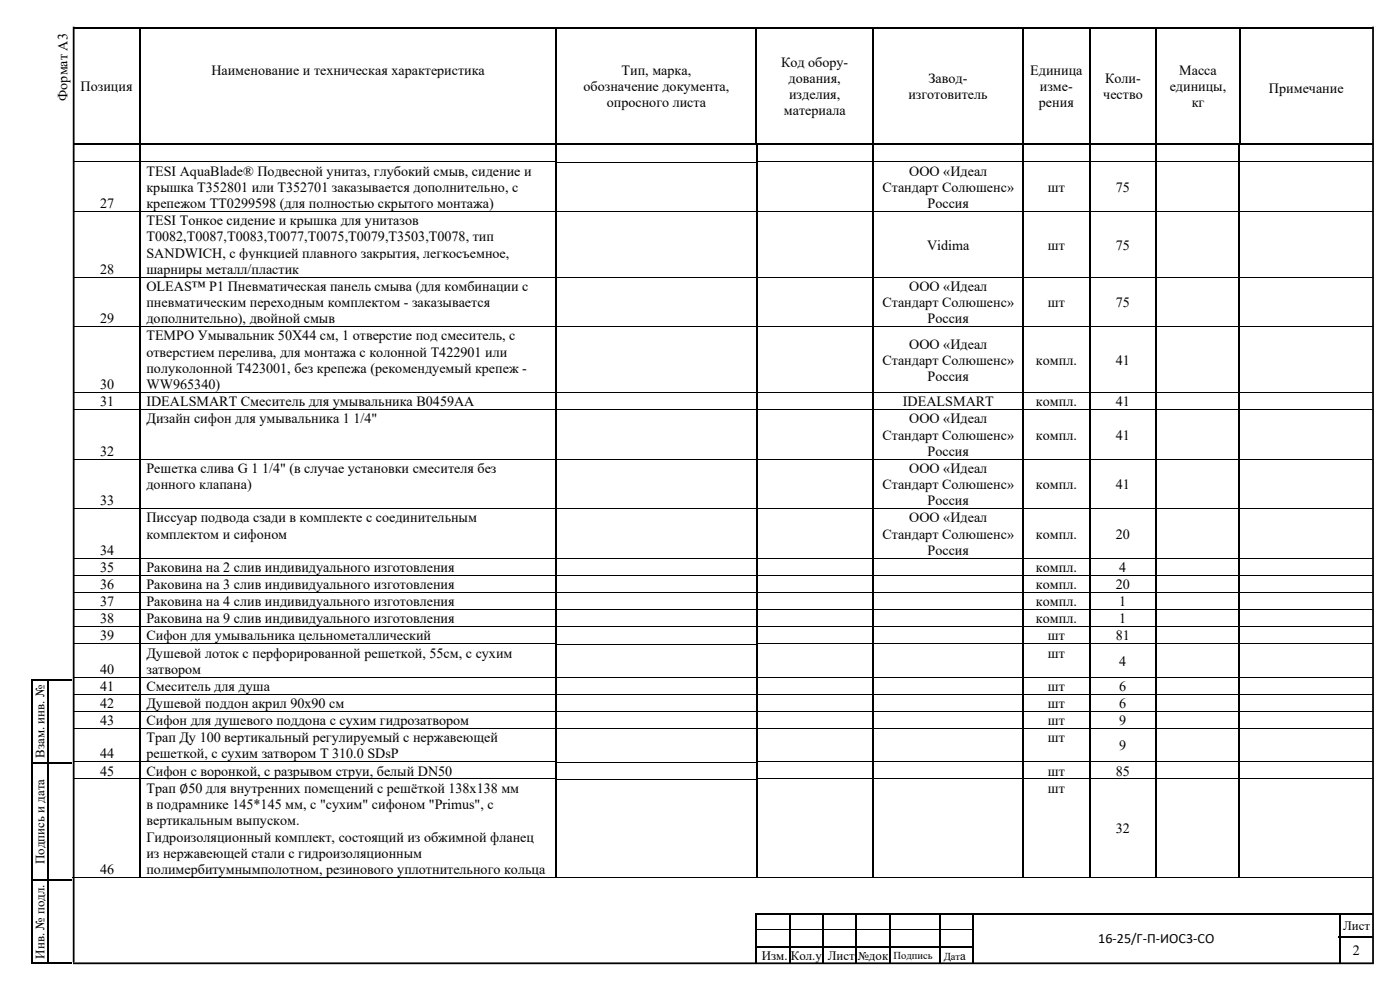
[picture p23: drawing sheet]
<svg xmlns="http://www.w3.org/2000/svg" width="420mm" height="297mm" viewBox="0 0 420 297" stroke-linecap="round" stroke-linejoin="round" font-family="sans-serif">
<defs><g id="words">
<g font-size="4.2">
<text x="63.4" y="22.4">Наименование и техническая характеристика</text>
<text x="186.6" y="22.4">Тип, марка,</text>
<text x="234.4" y="20">Код обору-</text>
<text x="309.2" y="22.4">Единица</text>
<text x="353.9" y="22.4">Масса</text>
<text x="24.2" y="27.3">Позиция</text>
<text x="175.1" y="27.3">обозначение документа,</text>
<text x="236.7" y="24.8">дования,</text>
<text x="236.8" y="29.7">изделия,</text>
<text x="272.6" y="29.7">изготовитель</text>
<text x="278.7" y="24.8">Завод-</text>
<text x="312.1" y="27.3">изме-</text>
<text x="331.1" y="29.7">чество</text>
<text x="331.7" y="24.8">Коли-</text>
<text x="351" y="27.3">единицы,</text>
<text x="380.8" y="27.8">Примечание</text>
<text x="20.3" y="30.2" transform="rotate(-90 20.3 30.2)">Формат А3</text>
<text x="182.1" y="32.1">опросного листа</text>
<text x="235.2" y="34.6">материала</text>
<text x="311.8" y="32.1">рения</text>
<text x="357.6" y="32.1">кг</text>
<text x="44" y="52.7">TESI AquaBlade® Подвесной унитаз, глубокий смыв, сидение и</text>
<text x="272.9" y="52.7">ООО «Идеал</text>
<text x="44" y="57.6">крышка T352801 или T352701 заказывается дополнительно, с</text>
<text x="264.8" y="57.6">Стандарт Солюшенс»</text>
<text x="314.5" y="57.6">шт</text>
<text x="334.8" y="57.6">75</text>
<text x="30" y="62.4">27</text>
<text x="44" y="62.4">крепежом TT0299598 (для полностью скрытого монтажа)</text>
<text x="278.4" y="62.4">Россия</text>
<text x="44" y="67.6">TESI Тонкое сидение и крышка для унитазов</text>
<text x="44" y="72.4">T0082,T0087,T0083,T0077,T0075,T0079,T3503,T0078, тип</text>
<text x="44" y="77.3">SANDWICH, с функцией плавного закрытия, легкосъемное,</text>
<text x="278.2" y="74.9">Vidima</text>
<text x="314.5" y="74.9">шт</text>
<text x="334.8" y="74.9">75</text>
<text x="30" y="82.2">28</text>
<text x="44" y="82.2">шарниры металл/пластик</text>
<text x="44" y="87.3">OLEAS™ P1 Пневматическая панель смыва (для комбинации с</text>
<text x="272.9" y="87.3">ООО «Идеал</text>
<text x="44" y="92.2">пневматическим переходным комплектом - заказывается</text>
<text x="264.8" y="92.2">Стандарт Солюшенс»</text>
<text x="314.5" y="92.2">шт</text>
<text x="334.8" y="92.2">75</text>
<text x="30" y="97">29</text>
<text x="44" y="97">дополнительно), двойной смыв</text>
<text x="278.4" y="97">Россия</text>
<text x="44" y="107">отверстием перелива, для монтажа с колонной T422901 или</text>
<text x="44" y="102.2">TEMPO Умывальник 50X44 см, 1 отверстие под смеситель, с</text>
<text x="272.9" y="104.6">ООО «Идеал</text>
<text x="44" y="111.9">полуколонной T423001, без крепежа (рекомендуемый крепеж -</text>
<text x="264.8" y="109.5">Стандарт Солюшенс»</text>
<text x="310.9" y="109.5">компл.</text>
<text x="334.8" y="109.5">41</text>
<text x="30" y="116.8">30</text>
<text x="44" y="116.8">WW965340)</text>
<text x="278.4" y="114.3">Россия</text>
<text x="30" y="121.9">31</text>
<text x="44" y="121.9">IDEALSMART Смеситель для умывальника B0459AA</text>
<text x="271" y="121.9">IDEALSMART</text>
<text x="310.9" y="121.9">компл.</text>
<text x="334.8" y="121.9">41</text>
<text x="44" y="127">Дизайн сифон для умывальника 1 1/4&quot;</text>
<text x="264.8" y="131.9">Стандарт Солюшенс»</text>
<text x="272.9" y="127">ООО «Идеал</text>
<text x="310.9" y="131.9">компл.</text>
<text x="334.8" y="131.9">41</text>
<text x="30" y="136.8">32</text>
<text x="278.4" y="136.8">Россия</text>
<text x="44" y="141.9">Решетка слива G 1 1/4&quot; (в случае установки смесителя без</text>
<text x="272.9" y="141.9">ООО «Идеал</text>
<text x="44" y="146.8">донного клапана)</text>
<text x="264.8" y="146.8">Стандарт Солюшенс»</text>
<text x="310.9" y="146.8">компл.</text>
<text x="334.8" y="146.8">41</text>
<text x="30" y="151.6">33</text>
<text x="278.4" y="151.6">Россия</text>
<text x="44" y="161.6">комплектом и сифоном</text>
<text x="44" y="156.8">Писсуар подвода сзади в комплекте с соединительным</text>
<text x="264.8" y="161.6">Стандарт Солюшенс»</text>
<text x="272.9" y="156.8">ООО «Идеал</text>
<text x="310.9" y="161.6">компл.</text>
<text x="334.8" y="161.6">20</text>
<text x="30" y="166.5">34</text>
<text x="278.4" y="166.5">Россия</text>
<text x="30" y="171.6">35</text>
<text x="44" y="171.6">Раковина на 2 слив индивидуального изготовления</text>
<text x="310.9" y="171.6">компл.</text>
<text x="335.9" y="171.6">4</text>
<text x="30" y="176.8">36</text>
<text x="44" y="176.8">Раковина на 3 слив индивидуального изготовления</text>
<text x="310.9" y="176.8">компл.</text>
<text x="334.8" y="176.8">20</text>
<text x="30" y="181.9">37</text>
<text x="44" y="181.9">Раковина на 4 слив индивидуального изготовления</text>
<text x="310.9" y="181.9">компл.</text>
<text x="335.9" y="181.9">1</text>
<text x="30" y="187">38</text>
<text x="44" y="187">Раковина на 9 слив индивидуального изготовления</text>
<text x="310.9" y="187">компл.</text>
<text x="335.9" y="187">1</text>
<text x="30" y="192.2">39</text>
<text x="44" y="192.2">Сифон для умывальника цельнометаллический</text>
<text x="44" y="197.3">Душевой лоток с перфорированной решеткой, 55см, с сухим</text>
<text x="314.5" y="192.2">шт</text>
<text x="314.5" y="197.3">шт</text>
<text x="334.8" y="192.2">81</text>
<text x="30" y="202.2">40</text>
<text x="44" y="202.2">затвором</text>
<text x="335.9" y="199.7">4</text>
<text x="30" y="207.3">41</text>
<text x="44" y="207.3">Смеситель для душа</text>
<text x="314.5" y="207.3">шт</text>
<text x="335.9" y="207.3">6</text>
<text x="30" y="212.4">42</text>
<text x="44" y="212.4">Душевой поддон акрил 90х90 см</text>
<text x="314.5" y="212.4">шт</text>
<text x="335.9" y="212.4">6</text>
<text x="30" y="217.6">43</text>
<text x="44" y="217.6">Сифон для душевого поддона с сухим гидрозатвором</text>
<text x="314.5" y="217.6">шт</text>
<text x="335.9" y="217.6">9</text>
<text x="30" y="227.6">44</text>
<text x="44" y="227.6">решеткой, с сухим затвором T 310.0 SDsP</text>
<text x="44" y="222.7">Трап Ду 100 вертикальный регулируемый с нержавеющей</text>
<text x="314.5" y="222.7">шт</text>
<text x="335.9" y="225.1">9</text>
<text x="30" y="232.7">45</text>
<text x="44" y="232.7">Сифон с воронкой, с разрывом струи, белый DN50</text>
<text x="314.5" y="232.7">шт</text>
<text x="334.8" y="232.7">85</text>
<text x="44" y="237.9">Трап ∅50 для внутренних помещений с решёткой 138х138 мм</text>
<text x="314.5" y="237.8">шт</text>
<text x="44" y="242.8">в подрамнике 145*145 мм, с &quot;сухим&quot; сифоном &quot;Primus&quot;, с</text>
<text x="44" y="247.6">вертикальным выпуском.</text>
<text x="334.8" y="250">32</text>
<text x="44" y="252.5">Гидроизоляционный комплект, состоящий из обжимной фланец</text>
<text x="44" y="257.4">из нержавеющей стали с гидроизоляционным</text>
<text x="30" y="262.3">46</text>
<text x="44" y="262.3">полимербитумнымполотном, резинового уплотнительного кольца</text>
<text x="329.6" y="283">16‐25/Г‐П‐ИОС3‐СО</text>
<text x="406" y="286.6">2</text>
</g>
<g font-size="3.9">
<text x="13.4" y="227.4" transform="rotate(-90 13.4 227.4)">Взам. инв. №</text>
<text x="13.4" y="259.2" transform="rotate(-90 13.4 259.2)">Подпись и дата</text>
<text x="403.1" y="279">Лист</text>
<text x="13.4" y="287.6" transform="rotate(-90 13.4 287.6)">Инв. № подл.</text>
<text x="228.6" y="288">Изм.</text>
<text x="237.3" y="288">Кол.у</text>
<text x="248.4" y="288">Лист</text>
<text x="288.2" y="288">а</text>
</g>
<text font-size="3.5" x="257.4" y="288">№док</text>
<g font-size="3.2">
<text x="268.2" y="287.7">Подпись</text>
<text x="283.2" y="288">Дат</text>
</g>
</g></defs>
<g fill="#000">
<path d="M22 8h390.1v.5h-390.1zM41.7 8.5h.5v7.5h-.5zM41.7 16h.5v.6h-.5zM41.7 16.6h.5v26.4h-.5zM166.7 8.5h.5v7.5h-.5zM166.7 16h.5v.6h-.5zM166.7 16.6h.5v26.4h-.5zM226.7 8.5h.6v7.5h-.6zM226.7 16h.6v.6h-.6zM226.7 16.6h.6v26.4h-.6zM261.7 8.5h.6v7.5h-.6zM261.7 16h.6v.6h-.6z"/>
<path d="M261.7 16.6h.6v26.4h-.6zM306.8 8.5h.5v7.5h-.5zM306.8 16h.5v.6h-.5zM306.8 16.6h.5v26.4h-.5zM326.8 8.5h.5v7.5h-.5zM326.8 16h.5v.6h-.5zM326.8 16.6h.5v26.4h-.5zM346.8 8.5h.5v7.5h-.5zM346.8 16h.5v.6h-.5zM346.8 16.6h.5v26.4h-.5zM371.8 8.5h.5v7.5h-.5zM371.8 16h.5v.6h-.5z"/>
<path d="M371.8 16.6h.5v26.4h-.5zM41.8 43.5l.5 .1zM41.8 43.6h.5v4.9h-.5zM41.8 48.5h.5v.3h-.5zM41.8 48.8h.5v14.6h-.5zM166.7 43.4h.5v.2h-.5zM166.7 43.6h.5v4.9h-.5zM166.7 48.5h.5v.3h-.5zM166.7 48.8h.5v14.6h-.5zM226.8 43.4h.5v.2h-.5zM226.8 43.6h.5v4.9h-.5zM226.8 48.5h.5v.3h-.5z"/>
<path d="M226.8 48.8h.5v14.6h-.5zM261.8 43.5l.5 .1zM261.8 43.6h.5v4.9h-.5zM261.8 48.5h.5v.3h-.5zM261.8 48.8h.5v14.6h-.5zM306.8 43.5l.5 .1zM306.8 43.6h.5v4.9h-.5zM306.8 48.5h.5v.3h-.5zM306.8 48.8h.5v14.6h-.5zM326.7 43.5l.6 .1zM326.7 43.6h.6v4.9h-.6zM326.7 48.5h.6v.3h-.6z"/>
<path d="M326.7 48.8h.6v14.6h-.6zM346.6 43.5l.6 .1zM346.6 43.6h.6v4.9h-.6zM346.6 48.5h.6v.3h-.6zM346.6 48.8h.6v14.6h-.6zM371.7 43.5l.5 .1zM371.7 43.6h.5v4.9h-.5zM371.7 48.5h.5v.3h-.5zM371.7 48.8h.5v14.6h-.5zM9.2 203.7h.6v.5h-.6zM9.2 203.7h12.3v.5h-12.3zM9.2 204.2h.6v24.5h-.6z"/>
<path d="M14.2 204.2h.6v24.5h-.6zM9.2 228.7h12.3v.5h-12.3zM9.2 229.2h.6v34.5h-.6zM14.2 229.2h.6v34.5h-.6zM9.2 263.7h12.3v.5h-12.3zM9.2 264.2h.6v25h-.6zM14.2 264.2h.6v25h-.6zM226.7 273.8h.6v.6h-.6zM226.7 273.8h65.6v.6h-65.6zM226.7 274.4h.6v4.4h-.6zM226.7 278.8h.6v.6h-.6zM226.7 279.4h.6v1.4h-.6z"/>
<path d="M236.7 274.4h.6v4.4h-.6zM236.7 278.8h.6v.6h-.6zM236.7 279.4h.6v1.4h-.6zM246.7 274.4h.6v4.4h-.6zM246.7 278.8h.6v.6h-.6zM246.7 279.4h.6v1.4h-.6zM256.7 274.4h.6v4.4h-.6zM256.7 278.8h.6v.6h-.6zM256.7 279.4h.6v1.4h-.6zM266.8 274.4h.5v4.4h-.5zM266.8 278.8h.5v.6h-.5zM266.8 279.4h.5v1.4h-.5z"/>
<path d="M281.8 274.4h.5v4.4h-.5zM281.8 278.8h.5v.6h-.5zM281.8 279.4h.5v1.4h-.5zM291.8 274.4h.5v4.4h-.5zM291.8 278.8h.5v.6h-.5zM291.8 279.4h.5v1.4h-.5zM292.3 273.8h109.5v.6h-109.5zM401.8 273.8h10.3v.6h-10.3zM401.8 274.4h.5v4.4h-.5zM401.8 278.8h.5v.6h-.5zM401.8 279.4h.5v1.4h-.5zM9.2 288.7h5v.5h-5z"/>
<path d="M14.8 288.7h6.7v.5h-6.7zM226.7 280.8h.6v.5h-.6zM226.7 281.3h.6v2.5h-.6zM226.7 283.8h65.6v.6h-65.6zM226.7 284.4h.6v4.4h-.6zM236.7 280.8h.6v.5h-.6zM236.7 281.3h.6v2.5h-.6zM236.7 284.4h.6v4.4h-.6zM246.7 280.8h.6v.5h-.6zM246.7 281.3h.6v2.5h-.6zM246.7 284.4h.6v4.4h-.6zM256.7 280.8h.6v.5h-.6z"/>
<path d="M256.7 281.3h.6v2.5h-.6zM256.7 284.4h.6v4.4h-.6zM266.8 280.8h.5v.5h-.5zM266.8 281.3h.5v2.5h-.5zM266.8 284.4h.5v4.4h-.5zM281.8 280.8h.5v.5h-.5zM281.8 281.3h.5v2.5h-.5zM281.8 284.4h.5v4.4h-.5zM291.8 280.8h.5v.5h-.5zM291.8 281.3h.5v2.5h-.5zM291.8 284.4h.5v4.4h-.5zM401.8 280.8h10.3v.5h-10.3z"/>
<path d="M401.8 281.3h.5v2.5h-.5zM401.8 283.8h.5v.6h-.5zM401.8 284.4h.5v4.4h-.5z"/>
</g>
<path d="M22 43.2h390.1" fill="none" stroke="#000" stroke-width=".34"/>
<g fill="none" stroke="#000" stroke-width=".3">
<path d="M22 43.5h144.7M22 48.6h19.8M42.3 48.6h124.4M167.2 43.5h59.6M167.2 48.6h59.6M227.3 43.5h184.7M227.3 48.6h34.5M262.3 48.6h44.5M307.3 48.6h19.4M327.3 48.6h19.3M347.2 48.6h24.5M372.2 48.6h39.8"/>
<path d="M227.3 279h9.4M237.3 278.9h9.4M247.3 278.9h9.4M257.3 278.9h9.5M267.3 278.9h14.5M282.3 278.9h9.5"/>
</g>
<path d="M22.1 8v280.8M412.1 8v281M21.9 289h390.4" fill="none" stroke="#000" stroke-width=".53"/>
<g fill="#fff">
<path d="M43.4 63.6h122.2v4.9h-122.2z"/>
<path d="M43.4 68.5h122.2v4.9h-122.2z"/>
<path d="M43.4 73.4h122.2v4.9h-122.2z"/>
<path d="M43.4 78.3h122.2v4.8h-122.2z"/>
</g>
<path d="M22 63.5h19.8M42.3 63.5h124.4M167.2 63.5h59.6M227.3 63.5h34.5M262.3 63.5h44.5M307.3 63.5h19.4M327.3 63.5h19.3M347.2 63.5h24.5M372.2 63.5h39.8" fill="none" stroke="#000" stroke-width=".3"/>
<g fill="#000">
<path d="M41.8 63.4h.5v.2h-.5zM41.8 63.6h.5v19.5h-.5zM166.7 63.4h.5v.2h-.5zM166.7 63.6h.5v19.5h-.5zM226.8 63.4h.5v.2h-.5zM226.8 63.6h.5v19.5h-.5zM261.8 63.4h.5v.2h-.5zM261.8 63.6h.5v19.5h-.5zM306.8 63.4h.5v.2h-.5zM306.8 63.6h.5v19.5h-.5zM326.7 63.4h.6v.2h-.6zM326.7 63.6h.6v19.5h-.6z"/>
<path d="M346.6 63.4h.6v.2h-.6zM346.6 63.6h.6v19.5h-.6zM371.7 63.4h.5v.2h-.5zM371.7 63.6h.5v19.5h-.5z"/>
</g>
<g fill="#fff">
<path d="M43.4 83.4h122.2v4.8h-122.2z"/>
<path d="M43.4 88.2h122.2v4.9h-122.2z"/>
<path d="M43.4 93.1h122.2v4.9h-122.2z"/>
</g>
<g fill="none" stroke="#000" stroke-width=".3">
<path d="M22 83.2h19.8M22 98.1h19.8M42.3 83.2h124.4M42.3 98.1h124.4M167.2 83.2h59.6M167.2 98.1h59.6M227.3 83.2h34.5M227.3 98.1h34.5M262.3 83.2h44.5M262.3 98.1h44.5M307.3 83.2h19.4M307.3 98.1h19.4"/>
<path d="M327.3 83.2h19.3M327.3 98.1h19.3M347.2 83.2h24.5M347.2 98.1h24.5M372.2 83.2h39.8M372.2 98.1h39.8M22 117.8h19.8M42.3 117.8h124.4M167.2 117.8h59.6M227.3 117.8h34.5M262.3 117.8h44.5M307.3 117.8h19.4"/>
<path d="M327.3 117.8h19.3M347.2 117.8h24.5M372.2 117.8h39.8M22 122.9h19.8M22 137.8h19.8M42.3 122.9h124.4M42.3 137.8h124.4M167.2 123h59.6M167.2 137.8h59.6M227.3 122.9h34.5M227.3 137.8h34.5M262.3 122.9h44.5"/>
<path d="M262.3 137.8h44.5M307.3 122.9h19.4M307.3 137.8h19.4M327.3 122.9h19.3M327.3 137.8h19.3M347.2 122.9h24.5M347.2 137.8h24.5M372.2 122.9h39.8M372.2 137.8h39.8M22 152.7h19.8M42.3 152.7h124.4M167.2 152.7h59.6"/>
<path d="M227.3 152.7h34.5M262.3 152.7h44.5M307.3 152.7h19.4M327.3 152.7h19.3M347.2 152.7h24.5M372.2 152.7h39.8M22 167.5h19.8M22 172.7h19.8M22 177.8h19.8M42.3 167.5h124.4M42.3 172.7h124.4M42.3 177.8h124.4"/>
<path d="M167.2 167.6h59.6M167.2 172.7h59.6M167.2 177.8h59.6M227.3 167.5h34.5M227.3 172.7h34.5M227.3 177.8h34.5M262.3 167.5h44.5M262.3 172.7h44.5M262.3 177.8h44.5M307.3 167.5h19.4M307.3 172.7h19.4M307.3 177.8h19.4"/>
<path d="M327.3 167.5h19.3M327.3 172.7h19.3M327.3 177.8h19.3M347.2 167.5h24.5M347.2 172.7h24.5M347.2 177.8h24.5M372.2 167.5h39.8M372.2 172.7h39.8M372.2 177.8h39.8M22 182.9h19.8M22 188.1h19.8M22 193.2h19.8"/>
<path d="M42.3 182.9h124.4M42.3 188.1h124.4M42.3 193.2h124.4M167.2 183h59.6M167.2 188.1h59.6M167.2 193.3h59.6M227.3 182.9h34.5M227.3 188.1h34.5M227.3 193.2h34.5M262.3 182.9h44.5M262.3 188.1h44.5M262.3 193.2h44.5"/>
<path d="M307.3 182.9h19.4M307.3 188.1h19.4M307.3 193.2h19.4M327.3 182.9h19.3M327.3 188.1h19.3M327.3 193.2h19.3M347.2 182.9h24.5M347.2 188.1h24.5M347.2 193.2h24.5M372.2 182.9h39.8M372.2 188.1h39.8M372.2 193.2h39.8"/>
<path d="M22 203.2h19.8M22 208.3h19.8M22 213.5h19.8M22 218.6h19.8M42.3 203.2h124.4M42.3 208.3h124.4M42.3 213.5h124.4M42.3 218.6h124.4M167.2 203.2h59.6M167.2 208.4h59.6M167.2 213.5h59.6M167.2 218.6h59.6"/>
<path d="M227.3 203.2h34.5M227.3 208.3h34.5M227.3 213.5h34.5M227.3 218.6h34.5M262.3 203.2h44.5M262.3 208.3h44.5M262.3 213.5h44.5M262.3 218.6h44.5M307.3 203.2h19.4M307.3 208.3h19.4M307.3 213.5h19.4M307.3 218.6h19.4"/>
<path d="M327.3 203.2h19.3M327.3 208.3h19.3M327.3 213.5h19.3M327.3 218.6h19.3M347.2 203.2h24.5M347.2 208.3h24.5M347.2 213.5h24.5M347.2 218.6h24.5M372.2 203.2h39.8M372.2 208.3h39.8M372.2 213.5h39.8M372.2 218.6h39.8"/>
<path d="M22 228.6h19.8M22 233.7h19.8M42.3 228.6h124.4M42.3 233.7h124.4M167.2 228.6h59.6M167.2 233.8h59.6M227.3 228.6h34.5M227.3 233.7h34.5M262.3 228.6h44.5M262.3 233.7h44.5M307.3 228.6h19.4M307.3 233.7h19.4"/>
<path d="M327.3 228.6h19.3M327.3 233.7h19.3M347.2 228.6h24.5M347.2 233.7h24.5M372.2 228.6h39.8M372.2 233.7h39.8M21.8 263.3h390.2"/>
</g>
<g fill="#000">
<path d="M41.8 83.1h.5v.3h-.5zM41.8 83.4h.5v14.6h-.5zM41.8 98h.5v.3h-.5zM41.8 98.3h.5v19.4h-.5zM166.7 83.1h.5v.3h-.5zM166.7 83.4h.5v14.6h-.5zM166.7 98h.5v.3h-.5zM166.7 98.3h.5v19.4h-.5zM226.8 83.1h.5v.3h-.5zM226.8 83.4h.5v14.6h-.5zM226.8 98h.5v.3h-.5zM226.8 98.3h.5v19.4h-.5z"/>
<path d="M261.8 83.1h.5v.3h-.5zM261.8 83.4h.5v14.6h-.5zM261.8 98h.5v.3h-.5zM261.8 98.3h.5v19.4h-.5zM306.8 83.1h.5v.3h-.5zM306.8 83.4h.5v14.6h-.5zM306.8 98h.5v.3h-.5zM306.8 98.3h.5v19.4h-.5zM326.7 83.1h.6v.3h-.6zM326.7 83.4h.6v14.6h-.6zM326.7 98h.6v.3h-.6zM326.7 98.3h.6v19.4h-.6z"/>
<path d="M346.6 83.1h.6v.3h-.6zM346.6 83.4h.6v14.6h-.6zM346.6 98h.6v.3h-.6zM346.6 98.3h.6v19.4h-.6zM371.7 83.1h.5v.3h-.5zM371.7 83.4h.5v14.6h-.5zM371.7 98h.5v.3h-.5zM371.7 98.3h.5v19.4h-.5zM41.8 117.7h.5v.3h-.5zM41.8 118h.5v4.9h-.5zM166.7 117.7h.5v.3h-.5zM166.7 118h.5v4.9h-.5z"/>
<path d="M226.8 117.7h.5v.3h-.5zM226.8 118h.5v4.9h-.5zM261.8 117.7h.5v.3h-.5zM261.8 118h.5v4.9h-.5zM306.8 117.7h.5v.3h-.5zM306.8 118h.5v4.9h-.5zM326.7 117.7h.6v.3h-.6zM326.7 118h.6v4.9h-.6zM346.6 117.7h.6v.3h-.6zM346.6 118h.6v4.9h-.6zM371.7 117.7h.5v.3h-.5zM371.7 118h.5v4.9h-.5z"/>
<path d="M41.8 122.9h.5v.2h-.5zM41.8 123.1h.5v14.6h-.5zM41.8 137.7h.5v.3h-.5zM41.8 138h.5v14.6h-.5zM166.7 122.9h.5v.2h-.5zM166.7 123.1h.5v14.6h-.5zM166.7 137.7h.5v.3h-.5zM166.7 138h.5v14.6h-.5zM226.8 122.9h.5v.2h-.5zM226.8 123.1h.5v14.6h-.5zM226.8 137.7h.5v.3h-.5zM226.8 138h.5v14.6h-.5z"/>
<path d="M261.8 122.9h.5v.2h-.5zM261.8 123.1h.5v14.6h-.5zM261.8 137.7h.5v.3h-.5zM261.8 138h.5v14.6h-.5zM306.8 122.9h.5v.2h-.5zM306.8 123.1h.5v14.6h-.5zM306.8 137.7h.5v.3h-.5zM306.8 138h.5v14.6h-.5zM326.7 122.9h.6v.2h-.6zM326.7 123.1h.6v14.6h-.6zM326.7 137.7h.6v.3h-.6zM326.7 138h.6v14.6h-.6z"/>
<path d="M346.6 122.9h.6v.2h-.6zM346.6 123.1h.6v14.6h-.6zM346.6 137.7h.6v.3h-.6zM346.6 138h.6v14.6h-.6zM371.7 122.9h.5v.2h-.5zM371.7 123.1h.5v14.6h-.5zM371.7 137.7h.5v.3h-.5zM371.7 138h.5v14.6h-.5zM41.8 152.6h.5v.3h-.5zM41.8 152.9h.5v14.5h-.5zM166.7 152.6h.5v.3h-.5zM166.7 152.9h.5v14.5h-.5z"/>
<path d="M226.8 152.6h.5v.3h-.5zM226.8 152.9h.5v14.5h-.5zM261.8 152.6h.5v.3h-.5zM261.8 152.9h.5v14.5h-.5zM306.8 152.6h.5v.3h-.5zM306.8 152.9h.5v14.5h-.5zM326.7 152.6h.6v.3h-.6zM326.7 152.9h.6v14.5h-.6zM346.6 152.6h.6v.3h-.6zM346.6 152.9h.6v14.5h-.6zM371.7 152.6h.5v.3h-.5zM371.7 152.9h.5v14.5h-.5z"/>
<path d="M41.8 167.4h.5v.3h-.5zM41.8 167.7h.5v4.9h-.5zM41.8 172.6h.5v.3h-.5zM41.8 172.9h.5v4.8h-.5zM41.8 177.7h.5v.3h-.5zM41.8 178h.5v4.9h-.5zM166.7 167.4h.5v.3h-.5zM166.7 167.7h.5v4.9h-.5zM166.7 172.6h.5v.3h-.5zM166.7 172.9h.5v4.8h-.5zM166.7 177.7h.5v.3h-.5zM166.7 178h.5v4.9h-.5z"/>
<path d="M226.8 167.4h.5v.3h-.5zM226.8 167.7h.5v4.9h-.5zM226.8 172.6h.5v.3h-.5zM226.8 172.9h.5v4.8h-.5zM226.8 177.7h.5v.3h-.5zM226.8 178h.5v4.9h-.5zM261.8 167.4h.5v.3h-.5zM261.8 167.7h.5v4.9h-.5zM261.8 172.6h.5v.3h-.5zM261.8 172.9h.5v4.8h-.5zM261.8 177.7h.5v.3h-.5zM261.8 178h.5v4.9h-.5z"/>
<path d="M306.8 167.4h.5v.3h-.5zM306.8 167.7h.5v4.9h-.5zM306.8 172.6h.5v.3h-.5zM306.8 172.9h.5v4.8h-.5zM306.8 177.7h.5v.3h-.5zM306.8 178h.5v4.9h-.5zM326.7 167.4h.6v.3h-.6zM326.7 167.7h.6v4.9h-.6zM326.7 172.6h.6v.3h-.6zM326.7 172.9h.6v4.8h-.6zM326.7 177.7h.6v.3h-.6zM326.7 178h.6v4.9h-.6z"/>
<path d="M346.6 167.4h.6v.3h-.6zM346.6 167.7h.6v4.9h-.6zM346.6 172.6h.6v.3h-.6zM346.6 172.9h.6v4.8h-.6zM346.6 177.7h.6v.3h-.6zM346.6 178h.6v4.9h-.6zM371.7 167.4h.5v.3h-.5zM371.7 167.7h.5v4.9h-.5zM371.7 172.6h.5v.3h-.5zM371.7 172.9h.5v4.8h-.5zM371.7 177.7h.5v.3h-.5zM371.7 178h.5v4.9h-.5z"/>
<path d="M41.8 182.9h.5v.2h-.5zM41.8 183.1h.5v4.9h-.5zM41.8 188h.5v.3h-.5zM41.8 188.3h.5v4.8h-.5zM41.8 193.1h.5v.3h-.5zM41.8 193.4h.5v9.7h-.5zM166.7 182.9h.5v.2h-.5zM166.7 183.1h.5v4.9h-.5zM166.7 188h.5v.3h-.5zM166.7 188.3h.5v4.8h-.5zM166.7 193.1h.5v.3h-.5zM166.7 193.4h.5v9.7h-.5z"/>
<path d="M226.8 182.9h.5v.2h-.5zM226.8 183.1h.5v4.9h-.5zM226.8 188h.5v.3h-.5zM226.8 188.3h.5v4.8h-.5zM226.8 193.1h.5v.3h-.5zM226.8 193.4h.5v9.7h-.5zM261.8 182.9h.5v.2h-.5zM261.8 183.1h.5v4.9h-.5zM261.8 188h.5v.3h-.5zM261.8 188.3h.5v4.8h-.5zM261.8 193.1h.5v.3h-.5zM261.8 193.4h.5v9.7h-.5z"/>
<path d="M306.8 182.9h.5v.2h-.5zM306.8 183.1h.5v4.9h-.5zM306.8 188h.5v.3h-.5zM306.8 188.3h.5v4.8h-.5zM306.8 193.1h.5v.3h-.5zM306.8 193.4h.5v9.7h-.5zM326.7 182.9h.6v.2h-.6zM326.7 183.1h.6v4.9h-.6zM326.7 188h.6v.3h-.6zM326.7 188.3h.6v4.8h-.6zM326.7 193.1h.6v.3h-.6zM326.7 193.4h.6v9.7h-.6z"/>
<path d="M346.6 182.9h.6v.2h-.6zM346.6 183.1h.6v4.9h-.6zM346.6 188h.6v.3h-.6zM346.6 188.3h.6v4.8h-.6zM346.6 193.1h.6v.3h-.6zM346.6 193.4h.6v9.7h-.6zM371.7 182.9h.5v.2h-.5zM371.7 183.1h.5v4.9h-.5zM371.7 188h.5v.3h-.5zM371.7 188.3h.5v4.8h-.5zM371.7 193.1h.5v.3h-.5zM371.7 193.4h.5v9.7h-.5z"/>
<path d="M41.8 203.1h.5v.3h-.5zM41.8 203.4h.5v4.9h-.5zM41.8 208.3h.5v.2h-.5zM41.8 208.5h.5v4.9h-.5zM41.8 213.4h.5v.3h-.5zM41.8 213.7h.5v4.8h-.5zM41.8 218.5h.5v.3h-.5zM41.8 218.8h.5v9.7h-.5zM166.7 203.1h.5v.3h-.5zM166.7 203.4h.5v4.9h-.5zM166.7 208.3h.5v.2h-.5zM166.7 208.5h.5v4.9h-.5z"/>
<path d="M166.7 213.4h.5v.3h-.5zM166.7 213.7h.5v4.8h-.5zM166.7 218.5h.5v.3h-.5zM166.7 218.8h.5v9.7h-.5zM226.8 203.1h.5v.3h-.5zM226.8 203.4h.5v4.9h-.5zM226.8 208.3h.5v.2h-.5zM226.8 208.5h.5v4.9h-.5zM226.8 213.4h.5v.3h-.5zM226.8 213.7h.5v4.8h-.5zM226.8 218.5h.5v.3h-.5zM226.8 218.8h.5v9.7h-.5z"/>
<path d="M261.8 203.1h.5v.3h-.5zM261.8 203.4h.5v4.9h-.5zM261.8 208.3h.5v.2h-.5zM261.8 208.5h.5v4.9h-.5zM261.8 213.4h.5v.3h-.5zM261.8 213.7h.5v4.8h-.5zM261.8 218.5h.5v.3h-.5zM261.8 218.8h.5v9.7h-.5zM306.8 203.1h.5v.3h-.5zM306.8 203.4h.5v4.9h-.5zM306.8 208.3h.5v.2h-.5zM306.8 208.5h.5v4.9h-.5z"/>
<path d="M306.8 213.4h.5v.3h-.5zM306.8 213.7h.5v4.8h-.5zM306.8 218.5h.5v.3h-.5zM306.8 218.8h.5v9.7h-.5zM326.7 203.1h.6v.3h-.6zM326.7 203.4h.6v4.9h-.6zM326.7 208.3h.6v.2h-.6zM326.7 208.5h.6v4.9h-.6zM326.7 213.4h.6v.3h-.6zM326.7 213.7h.6v4.8h-.6zM326.7 218.5h.6v.3h-.6zM326.7 218.8h.6v9.7h-.6z"/>
<path d="M346.6 203.1h.6v.3h-.6zM346.6 203.4h.6v4.9h-.6zM346.6 208.3h.6v.2h-.6zM346.6 208.5h.6v4.9h-.6zM346.6 213.4h.6v.3h-.6zM346.6 213.7h.6v4.8h-.6zM346.6 218.5h.6v.3h-.6zM346.6 218.8h.6v9.7h-.6zM371.7 203.1h.5v.3h-.5zM371.7 203.4h.5v4.9h-.5zM371.7 208.3h.5v.2h-.5zM371.7 208.5h.5v4.9h-.5z"/>
<path d="M371.7 213.4h.5v.3h-.5zM371.7 213.7h.5v4.8h-.5zM371.7 218.5h.5v.3h-.5zM371.7 218.8h.5v9.7h-.5zM41.8 228.5h.5v.3h-.5zM41.8 228.8h.5v4.8h-.5zM41.8 233.6h.5v.3h-.5zM41.8 233.9h.5v29.3h-.5zM166.7 228.5h.5v.3h-.5zM166.7 228.8h.5v4.8h-.5zM166.7 233.6h.5v.3h-.5zM166.7 233.9h.5v29.3h-.5z"/>
<path d="M226.8 228.5h.5v.3h-.5zM226.8 228.8h.5v4.8h-.5zM226.8 233.6h.5v.3h-.5zM226.8 233.9h.5v29.3h-.5zM261.8 228.5h.5v.3h-.5zM261.8 228.8h.5v4.8h-.5zM261.8 233.6h.5v.3h-.5zM261.8 233.9h.5v29.3h-.5zM306.8 228.5h.5v.3h-.5zM306.8 228.8h.5v4.8h-.5zM306.8 233.6h.5v.3h-.5zM306.8 233.9h.5v29.3h-.5z"/>
<path d="M326.7 228.5h.6v.3h-.6zM326.7 228.8h.6v4.8h-.6zM326.7 233.6h.6v.3h-.6zM326.7 233.9h.6v29.3h-.6zM346.6 228.5h.6v.3h-.6zM346.6 228.8h.6v4.8h-.6zM346.6 233.6h.6v.3h-.6zM346.6 233.9h.6v29.3h-.6zM371.7 228.5h.5v.3h-.5zM371.7 228.8h.5v4.8h-.5zM371.7 233.6h.5v.3h-.5zM371.7 233.9h.5v29.3h-.5z"/>
</g>
<use href="#words"/>
</svg>
